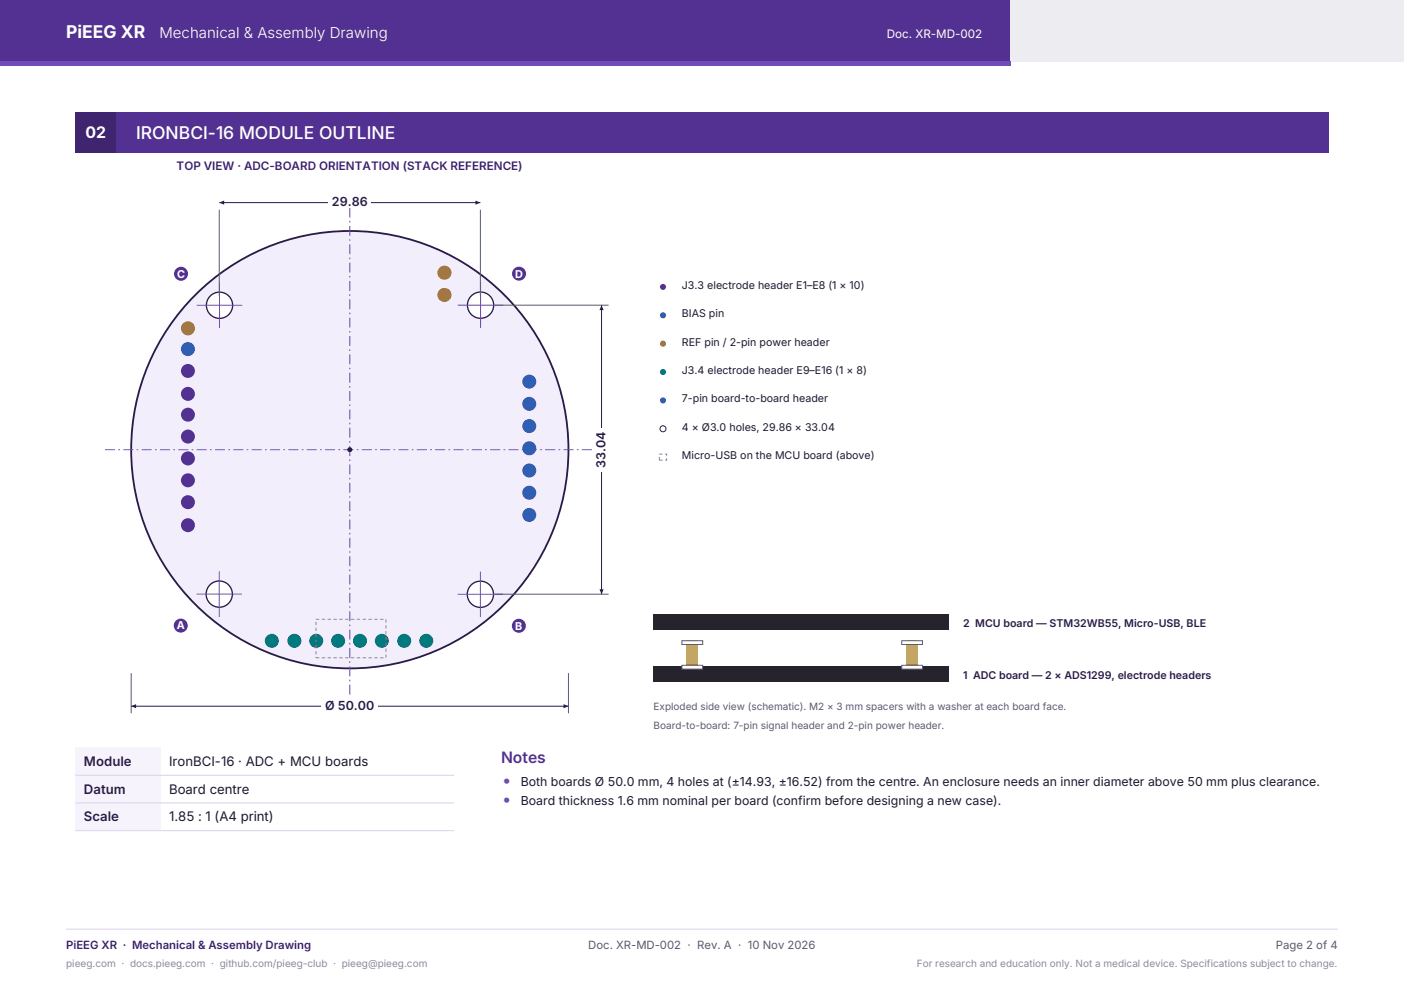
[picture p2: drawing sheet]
<svg xmlns="http://www.w3.org/2000/svg" width="297mm" height="210mm" viewBox="0 0 297 210" stroke-linecap="round" stroke-linejoin="round" font-family="sans-serif">
<defs><g id="words">
<g font-size="3.7" fill="#fff">
<text x="14" y="8.1">PiEEG XR</text>
<text x="28.8" y="29.4">IRONBCI-16 MODULE OUTLINE</text>
</g>
<g font-size="3.5" fill="#714cb6">
<text x="106.4" y="166.2">•</text>
<text x="106.4" y="170.3">•</text>
</g>
<text font-size="3.4" fill="#fff" x="18.1" y="29.3">02</text>
<text font-size="3.3" fill="#533192" x="106" y="161.4">Notes</text>
<text font-size="3.2" fill="#fff" x="33.7" y="8.1">Mechanical &amp; Assembly Drawing</text>
<g font-size="2.8" fill="#2a1a4a">
<text x="17.8" y="162">Module</text>
<text x="17.8" y="167.8">Datum</text>
<text x="17.8" y="173.7">Scale</text>
</g>
<g font-size="2.8" fill="#1f1b2b">
<text x="35.8" y="162">IronBCI-16 · ADC + MCU boards</text>
<text x="35.8" y="167.8">Board centre</text>
<text x="35.8" y="173.7">1.85 : 1 (A4 print)</text>
</g>
<g font-size="2.6" fill="#2a1a4a">
<text x="70.2" y="43.7">29.86</text>
<text x="128.1" y="99" transform="rotate(-90 128.1 99)">33.04</text>
<text x="68.8" y="150.2">Ø 50.00</text>
</g>
<g font-size="2.6" fill="#1f1b2b">
<text x="110.1" y="166.2">Both boards Ø 50.0 mm, 4 holes at (±14.93, ±16.52) from the centre. An enclosure needs an inner diameter above 50 mm plus clearance.</text>
<text x="110.1" y="170.3">Board thickness 1.6 mm nominal per board (confirm before designing a new case).</text>
</g>
<text font-size="2.5" fill="#fff" x="187.6" y="8.1">Doc. XR-MD-002</text>
<text font-size="2.5" fill="#3f256f" x="37.4" y="35.9">TOP VIEW · ADC-BOARD ORIENTATION (STACK REFERENCE)</text>
<text font-size="2.4" fill="#3f256f" x="14" y="200.8">PiEEG XR · Mechanical &amp; Assembly Drawing</text>
<g font-size="2.4" fill="#5d5870">
<text x="124.4" y="200.8">Doc. XR-MD-002 · Rev. A · 10 Nov 2026</text>
<text x="269.9" y="200.8">Page 2 of 4</text>
</g>
<g font-size="2.3" fill="#fff">
<text x="37.4" y="58.7">C</text>
<text x="109" y="58.7">D</text>
<text x="37.4" y="133.1">A</text>
<text x="109" y="133.2">B</text>
</g>
<g font-size="2.3" fill="#1f1b2b">
<text x="144.3" y="61.1">J3.3 electrode header E1–E8 (1 × 10)</text>
<text x="144.3" y="67.1">BIAS pin</text>
<text x="144.3" y="73.1">REF pin / 2-pin power header</text>
<text x="144.3" y="79.1">J3.4 electrode header E9–E16 (1 × 8)</text>
<text x="144.3" y="85.1">7-pin board-to-board header</text>
<text x="144.3" y="91.1">4 × Ø3.0 holes, 29.86 × 33.04</text>
<text x="144.3" y="97.1">Micro-USB on the MCU board (above)</text>
</g>
<g font-size="2.3" fill="#2a1a4a">
<text x="203.7" y="132.5">2 MCU board — STM32WB55, Micro-USB, BLE</text>
<text x="203.7" y="143.5">1 ADC board — 2 × ADS1299, electrode headers</text>
</g>
<g font-size="2.1" fill="#5d5870">
<text x="138.2" y="150.1">Exploded side view (schematic). M2 × 3 mm spacers with a washer at each board face.</text>
<text x="138.2" y="154.1">Board-to-board: 7-pin signal header and 2-pin power header.</text>
</g>
<g font-size="2.1" fill="#8c87a0">
<text x="14" y="204.4">pieeg.com · docs.pieeg.com · github.com/pieeg-club · pieeg@pieeg.com</text>
<text x="193.9" y="204.4">For research and education only. Not a medical device. Specifications subject to change.</text>
</g>
</g></defs>
<path d="M0 0h213.8v13h-213.8z" fill-rule="evenodd" fill="#533192"/>
<path d="M213.8 0h83.2v13h-83.2z" fill-rule="evenodd" fill="#ececf1"/>
<path d="M0 13h213.8v.9h-213.8z" fill-rule="evenodd" fill="#714cb6"/>
<path d="M14 196.5h269" fill="none" stroke="#d9d2ea" stroke-width=".21"/>
<path d="M16 23.8h8.6v8.6h-8.6z" fill-rule="evenodd" fill="#3f256f"/>
<path d="M24.6 23.8h256.4v8.6h-256.4z" fill-rule="evenodd" fill="#533192"/>
<circle cx="74" cy="95.1" r="46.3" fill="#f3eefc" stroke="#2a1a4a" stroke-width=".39"/>
<path d="M22.2 95.1h103.6M74 146.9v-103.6" fill="none" stroke="#714cb6" stroke-width=".21" stroke-dasharray="2.1 .7 .4 .7" stroke-linecap="butt"/>
<circle cx="46.4" cy="125.6" r="2.78" fill="#fff" stroke="#2a1a4a" stroke-width=".28"/>
<path d="M41.6 125.6h9.6M46.4 120.8v9.7" fill="none" stroke="#714cb6" stroke-width=".21"/>
<circle cx="38.2" cy="132.3" r="1.48" fill="#533192"/>
<circle cx="101.6" cy="125.7" r="2.78" fill="#fff" stroke="#2a1a4a" stroke-width=".28"/>
<path d="M96.8 125.7h9.6M101.6 120.9v9.6" fill="none" stroke="#714cb6" stroke-width=".21"/>
<circle cx="109.8" cy="132.3" r="1.48" fill="#533192"/>
<circle cx="46.4" cy="64.6" r="2.78" fill="#fff" stroke="#2a1a4a" stroke-width=".28"/>
<path d="M46.4 59.7v9.7M41.6 64.6h9.6" fill="none" stroke="#714cb6" stroke-width=".21"/>
<circle cx="38.3" cy="57.9" r="1.48" fill="#533192"/>
<circle cx="101.7" cy="64.5" r="2.78" fill="#fff" stroke="#2a1a4a" stroke-width=".28"/>
<path d="M101.7 59.7v9.6M96.8 64.5h9.7" fill="none" stroke="#714cb6" stroke-width=".21"/>
<g fill="#533192">
<circle cx="109.8" cy="57.9" r="1.48"/>
<circle cx="39.8" cy="111.1" r="1.48"/>
<circle cx="39.8" cy="106.2" r="1.48"/>
<circle cx="39.8" cy="101.6" r="1.48"/>
<circle cx="39.8" cy="96.9" r="1.48"/>
<circle cx="39.8" cy="92.3" r="1.48"/>
<circle cx="39.8" cy="87.7" r="1.48"/>
<circle cx="39.8" cy="83.3" r="1.48"/>
<circle cx="39.8" cy="78.4" r="1.48"/>
</g>
<circle cx="39.8" cy="73.8" r="1.48" fill="#2f5fb3"/>
<circle cx="39.8" cy="69.4" r="1.48" fill="#b26a00"/>
<g fill="#00797d">
<circle cx="57.5" cy="135.5" r="1.48"/>
<circle cx="62.3" cy="135.5" r="1.48"/>
<circle cx="66.9" cy="135.5" r="1.48"/>
<circle cx="71.5" cy="135.5" r="1.48"/>
<circle cx="76.1" cy="135.5" r="1.48"/>
<circle cx="80.8" cy="135.5" r="1.48"/>
<circle cx="85.5" cy="135.5" r="1.48"/>
<circle cx="90.2" cy="135.5" r="1.48"/>
</g>
<g fill="#2f5fb3">
<circle cx="112" cy="108.9" r="1.48"/>
<circle cx="112" cy="104.2" r="1.48"/>
<circle cx="112" cy="99.5" r="1.48"/>
<circle cx="112" cy="94.8" r="1.48"/>
<circle cx="112" cy="90.1" r="1.48"/>
<circle cx="112" cy="85.4" r="1.48"/>
<circle cx="112" cy="80.7" r="1.48"/>
</g>
<g fill="#b26a00">
<circle cx="94" cy="62.4" r="1.48"/>
<circle cx="94" cy="57.7" r="1.48"/>
</g>
<path d="M66.8 131h14.8v8.1h-14.8z" fill="none" stroke="#8c8896" stroke-width=".21" stroke-dasharray=".7 .5" stroke-linecap="butt"/>
<circle cx="74" cy="95.1" r=".53" fill="#2a1a4a"/>
<path d="M27.8 142.3v8.5M120.2 142.3v8.5" fill="none" stroke="#5d5870" stroke-width=".21"/>
<path d="M27.8 149.3h46.2" fill="none" stroke="#2a1a4a" stroke-width=".21"/>
<path d="M27.8 149.3l1-.4v.9z" fill="#2a1a4a"/>
<path d="M74 149.3h46.2" fill="none" stroke="#2a1a4a" stroke-width=".21"/>
<path d="M119.2 148.9l1 .4-1 .5z" fill="#2a1a4a"/>
<path d="M68.1 147.8h11.8v2.6h-11.8z" fill-rule="evenodd" fill="#fff"/>
<path d="M46.4 44.4v18.1M101.6 44.4v18.1" fill="none" stroke="#5d5870" stroke-width=".21"/>
<path d="M46.4 42.9h27.6" fill="none" stroke="#2a1a4a" stroke-width=".21"/>
<path d="M46.4 42.9l1-.5v.9z" fill="#2a1a4a"/>
<path d="M74 42.9h27.6" fill="none" stroke="#2a1a4a" stroke-width=".21"/>
<path d="M100.6 42.4l1 .5-1 .4z" fill="#2a1a4a"/>
<path d="M69.5 41.3h9v2.6h-9z" fill-rule="evenodd" fill="#fff"/>
<path d="M104.6 64.5h24.1M104.6 125.7h24.1" fill="none" stroke="#5d5870" stroke-width=".21"/>
<path d="M127.2 95.1v30.6" fill="none" stroke="#2a1a4a" stroke-width=".21"/>
<path d="M126.8 124.6h.9l-.5 1.1z" fill="#2a1a4a"/>
<path d="M127.2 64.5v30.6" fill="none" stroke="#2a1a4a" stroke-width=".21"/>
<path d="M127.2 64.5l.5 1.1h-.9z" fill="#2a1a4a"/>
<path d="M125.7 90.5h2.6v9.2h-2.6z" fill-rule="evenodd" fill="#fff"/>
<circle cx="140.2" cy="60.7" r=".64" fill="#533192"/>
<circle cx="140.2" cy="66.7" r=".64" fill="#2f5fb3"/>
<circle cx="140.2" cy="72.7" r=".64" fill="#b26a00"/>
<circle cx="140.2" cy="78.7" r=".64" fill="#00797d"/>
<circle cx="140.2" cy="84.7" r=".64" fill="#2f5fb3"/>
<circle cx="140.2" cy="90.7" r=".64" fill="#fff" stroke="#2a1a4a" stroke-width=".21"/>
<path d="M139.5 96h1.5v1.3h-1.5z" fill="none" stroke="#8c8896" stroke-width=".21" stroke-dasharray=".7 .5" stroke-linecap="butt"/>
<path d="M138.2 140.9h62.6v3.2h-62.6z" fill-rule="evenodd" fill="#26232d"/>
<path d="M145.3 135.5h2.4v6h-2.4z" fill-rule="evenodd" fill="#c9a227"/>
<g fill="#fff" stroke="#5d5870" stroke-width=".21">
<path d="M144.2 140.7h4.4v.8h-4.4z" fill-rule="evenodd"/>
<path d="M144.2 135.5h4.4v.8h-4.4z" fill-rule="evenodd"/>
</g>
<path d="M191.8 135.5h2.4v6h-2.4z" fill-rule="evenodd" fill="#c9a227"/>
<g fill="#fff" stroke="#5d5870" stroke-width=".21">
<path d="M190.7 140.7h4.4v.8h-4.4z" fill-rule="evenodd"/>
<path d="M190.7 135.5h4.4v.8h-4.4z" fill-rule="evenodd"/>
</g>
<path d="M138.2 129.9h62.6v3.2h-62.6z" fill-rule="evenodd" fill="#26232d"/>
<g fill="#f6f3fc">
<path d="M16 158.1h18v5.9h-18z" fill-rule="evenodd"/>
<path d="M16 164h18v5.8h-18z" fill-rule="evenodd"/>
<path d="M16 169.8h18v5.9h-18z" fill-rule="evenodd"/>
</g>
<path d="M16 164h80M16 169.8h80M16 175.7h80" fill="none" stroke="#d9d2ea" stroke-width=".21"/>
<use href="#words"/>
</svg>
